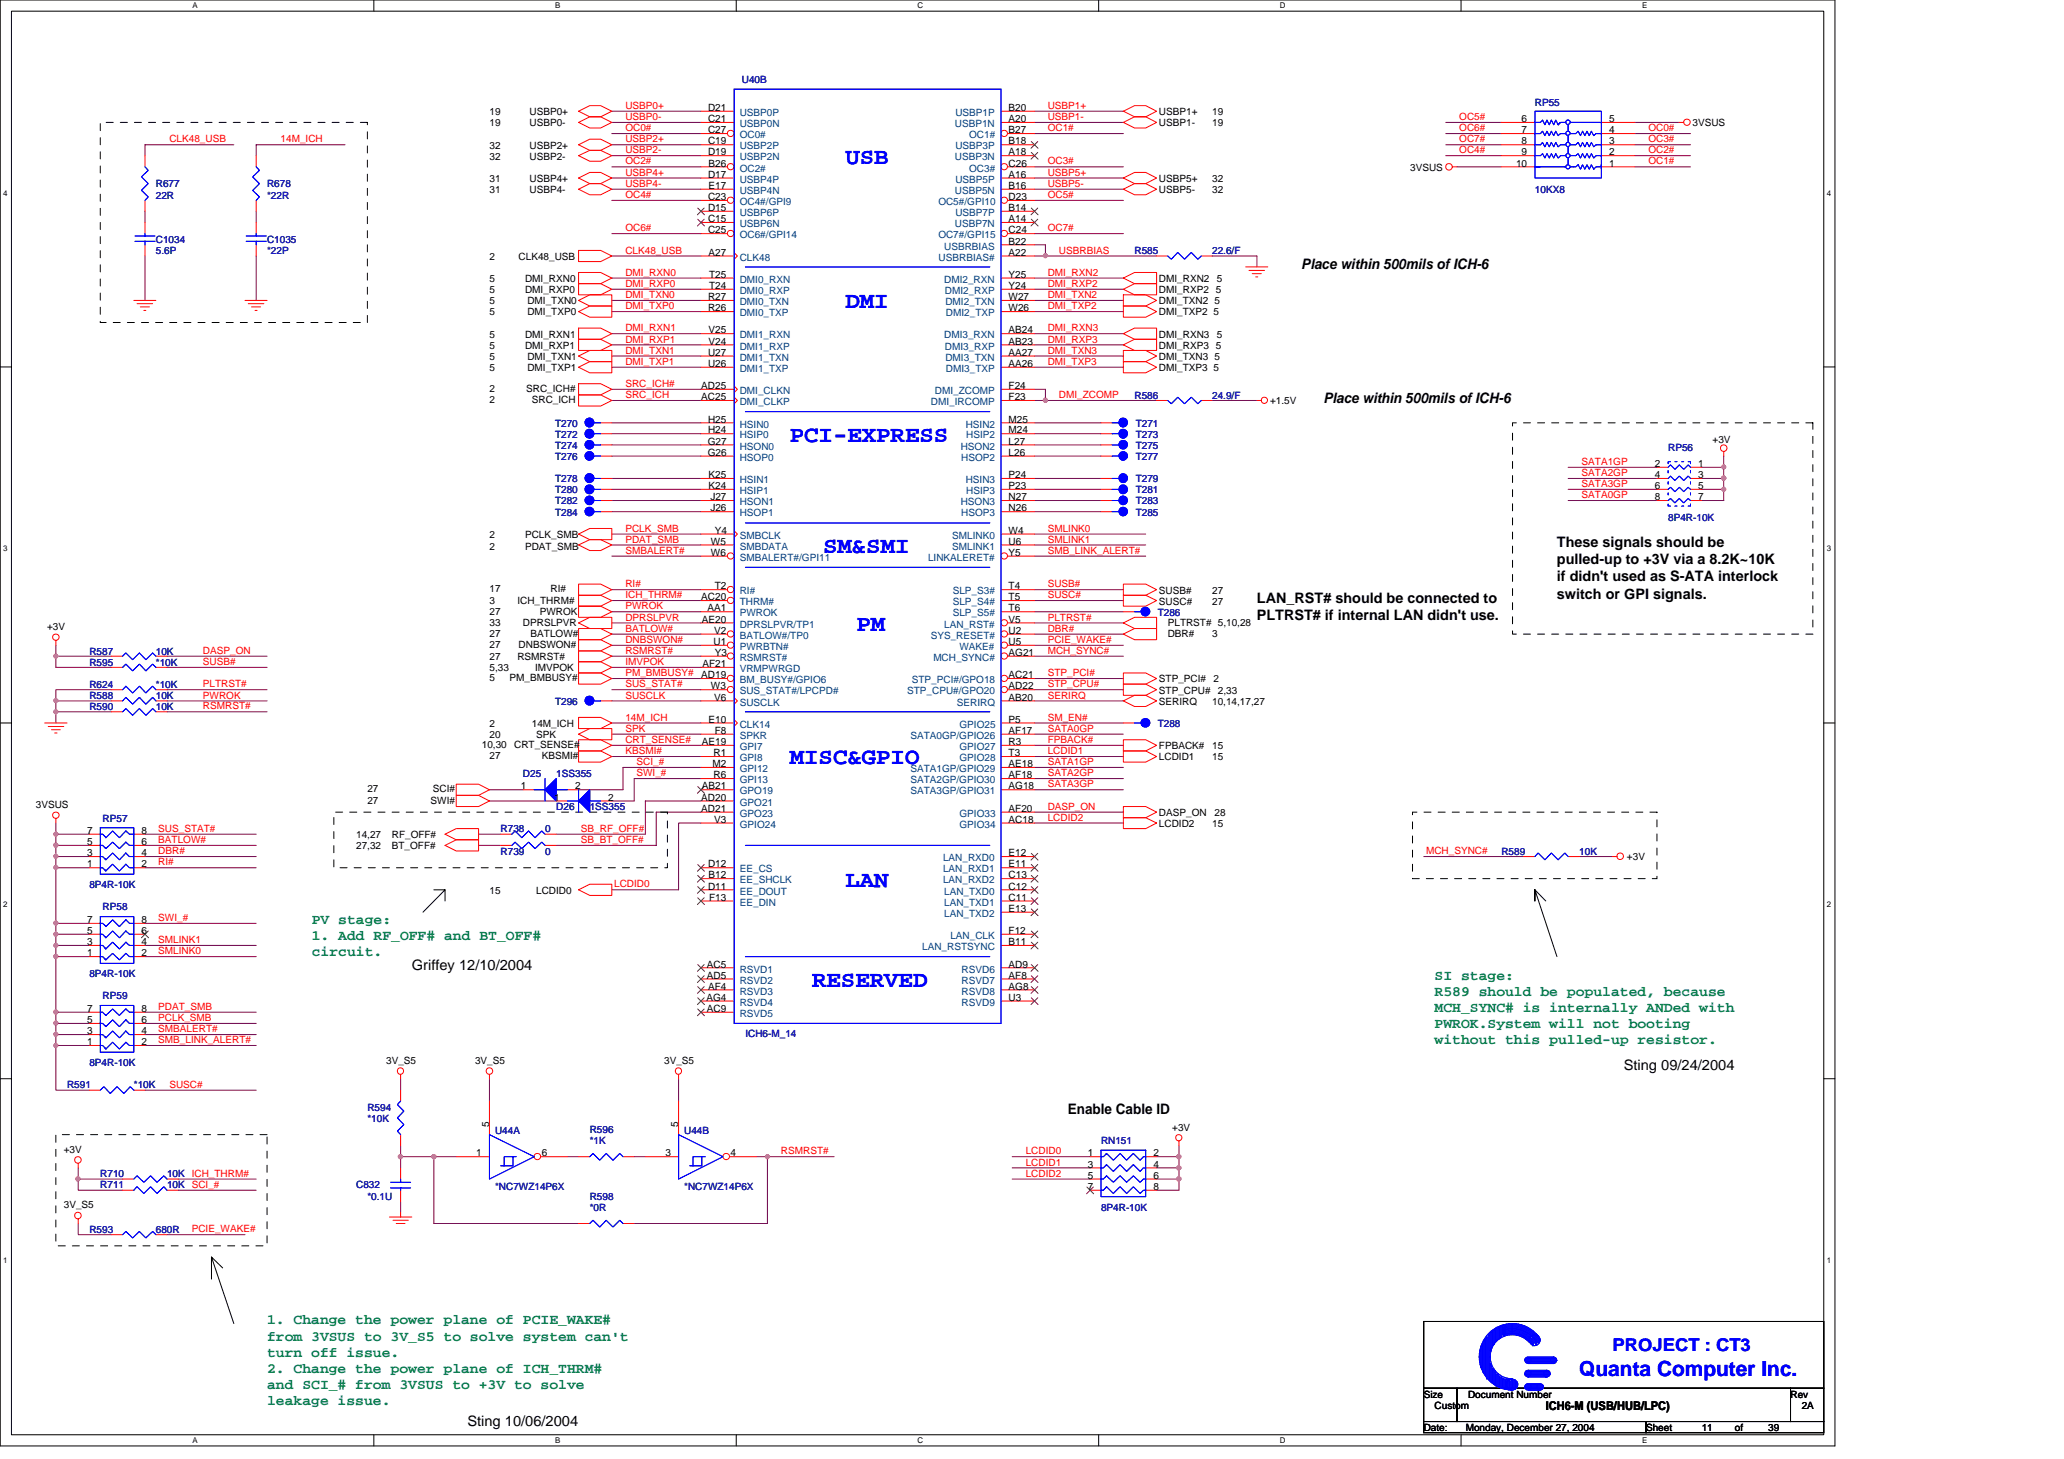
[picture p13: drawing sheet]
<svg xmlns="http://www.w3.org/2000/svg" width="297mm" height="210mm" viewBox="0 0 297 210" stroke-linecap="round" stroke-linejoin="round" font-family="sans-serif">
<defs><g id="words">
<g font-size="3.3" fill="#00f">
<text x="121.7" y="23.6">USB</text>
<text x="121.7" y="44.4">DMI</text>
<text x="113.7" y="63.6">PCI-EXPRESS</text>
<text x="118.4" y="79.6">SM&amp;SMI</text>
<text x="123.3" y="90.8">PM</text>
<text x="113.7" y="110">MISC&amp;GPIO</text>
<text x="121.7" y="127.6">LAN</text>
<text x="116.9" y="142">RESERVED</text>
</g>
<text font-size="3" fill="#00f" x="227.3" y="198">Quanta Computer Inc.</text>
<text font-size="2.5" fill="#00f" x="232.1" y="194.4">PROJECT : CT3</text>
<g font-size="2.1">
<text x="187.3" y="38.7">Place within 500mils of ICH-6</text>
<text x="190.5" y="57.9">Place within 500mils of ICH-6</text>
<text x="224.1" y="78.7">These signals should be</text>
<text x="224.1" y="81.2">pulled-up to +3V via a 8.2K~10K</text>
<text x="224.1" y="83.7">if didn't used as S-ATA interlock</text>
<text x="180.9" y="86.7">LAN_RST# should be connected to</text>
<text x="180.9" y="89.2">PLTRST# if internal LAN didn't use.</text>
<text x="224.1" y="86.1">switch or GPI signals.</text>
<text x="59.3" y="139.5">Griffey 12/10/2004</text>
<text x="233.7" y="153.9">Sting 09/24/2004</text>
<text x="153.7" y="160.3">Enable Cable ID</text>
<text x="67.3" y="205.1">Sting 10/06/2004</text>
</g>
<g font-size="2.1" fill="#008040">
<text x="44.9" y="132.9">PV stage:</text>
<text x="44.9" y="135.3">1. Add RF_OFF# and BT_OFF#</text>
<text x="44.9" y="137.6">circuit.</text>
<text x="206.5" y="140.9">SI stage:</text>
<text x="206.5" y="143.3">R589 should be populated, because</text>
<text x="206.5" y="145.6">MCH_SYNC# is internally ANDed with</text>
<text x="206.5" y="147.9">PWROK.System will not booting</text>
<text x="206.5" y="150.2">without this pulled-up resistor.</text>
<text x="38.4" y="190.5">1. Change the power plane of PCIE_WAKE#</text>
<text x="38.4" y="192.9">from 3VSUS to 3V_S5 to solve system can't</text>
<text x="38.4" y="195.2">turn off issue.</text>
<text x="38.4" y="197.5">2. Change the power plane of ICH_THRM#</text>
<text x="38.4" y="199.9">and SCI_# from 3VSUS to +3V to solve</text>
<text x="38.4" y="202.2">leakage issue.</text>
</g>
<text font-size="1.7" x="222.5" y="202.9">ICH6-M (USB/HUB/LPC)</text>
<g font-size="1.4" fill="#000080">
<text x="106.8" y="11.9">U40B</text>
<text x="220.9" y="15.3">RP55</text>
<text x="22.4" y="27">R677</text>
<text x="22.4" y="28.6">22R</text>
<text x="38.4" y="27">R678</text>
<text x="38.4" y="28.6">*22R</text>
<text x="220.9" y="27.8">10KX8</text>
<text x="22.4" y="35">C1034</text>
<text x="38.4" y="35">C1035</text>
<text x="22.4" y="36.6">5.6P</text>
<text x="38.4" y="36.6">*22P</text>
<text x="163.3" y="36.6">R585</text>
<text x="174.5" y="36.6">22.6/F</text>
<text x="163.3" y="57.4">R586</text>
<text x="174.5" y="57.4">24.9/F</text>
<text x="79.9" y="61.4">T270</text>
<text x="79.9" y="64.6">T274</text>
<text x="79.9" y="63">T272</text>
<text x="163.4" y="61.4">T271</text>
<text x="163.4" y="63">T273</text>
<text x="163.4" y="64.6">T275</text>
<text x="240.1" y="64.9">RP56</text>
<text x="79.9" y="66.2">T276</text>
<text x="79.9" y="71">T280</text>
<text x="79.9" y="69.4">T278</text>
<text x="163.4" y="66.2">T277</text>
<text x="163.4" y="69.4">T279</text>
<text x="163.4" y="71">T281</text>
<text x="79.9" y="74.2">T284</text>
<text x="79.9" y="72.6">T282</text>
<text x="163.4" y="72.6">T283</text>
<text x="163.4" y="74.2">T285</text>
<text x="240.1" y="75">8P4R-10K</text>
<text x="166.6" y="88.6">T286</text>
<text x="12.9" y="95.8">R595</text>
<text x="12.9" y="94.2">R587</text>
<text x="22.4" y="95.8">*10K</text>
<text x="22.4" y="94.2">10K</text>
<text x="12.9" y="100.6">R588</text>
<text x="12.9" y="99">R624</text>
<text x="22.4" y="100.6">10K</text>
<text x="22.4" y="99">*10K</text>
<text x="79.9" y="101.4">T296</text>
<text x="12.9" y="102.2">R590</text>
<text x="22.4" y="102.2">10K</text>
<text x="166.6" y="104.6">T288</text>
<text x="75.3" y="111.8">D25</text>
<text x="80" y="111.8">1SS355</text>
<text x="14.8" y="118.2">RP57</text>
<text x="72" y="119.8">R738</text>
<text x="78.4" y="119.8">0</text>
<text x="80" y="116.6">D26</text>
<text x="84.9" y="116.6">1SS355</text>
<text x="72" y="123">R739</text>
<text x="78.4" y="123">0</text>
<text x="216.1" y="123">R589</text>
<text x="227.3" y="123">10K</text>
<text x="12.9" y="127.8">8P4R-10K</text>
<text x="14.8" y="131">RP58</text>
<text x="12.9" y="140.6">8P4R-10K</text>
<text x="14.8" y="143.8">RP59</text>
<text x="107.3" y="149.2">ICH6-M_14</text>
<text x="12.9" y="153.4">8P4R-10K</text>
<text x="9.6" y="156.6">R591</text>
<text x="19.3" y="156.6">*10K</text>
<text x="52.9" y="159.8">R594</text>
<text x="52.9" y="161.4">*10K</text>
<text x="71.2" y="163.2">U44A</text>
<text x="84.9" y="163">R596</text>
<text x="84.9" y="164.6">*1K</text>
<text x="98.5" y="163.2">U44B</text>
<text x="158.5" y="164.6">RN151</text>
<text x="14.4" y="169.4">R710</text>
<text x="14.4" y="171">R711</text>
<text x="24" y="169.4">10K ICH_THRM#</text>
<text x="24" y="171">10K SCI_#</text>
<text x="51.3" y="171">C832</text>
<text x="52.9" y="172.6">*0.1U</text>
<text x="71.2" y="171.2">*NC7WZ14P6X</text>
<text x="84.9" y="172.6">R598</text>
<text x="98.5" y="171.2">*NC7WZ14P6X</text>
<text x="12.9" y="177.4">R593</text>
<text x="22.4" y="177.4">680R</text>
<text x="84.9" y="174.2">*0R</text>
<text x="158.5" y="174.2">8P4R-10K</text>
</g>
<g font-size="1.4">
<text x="70.4" y="16.6">19</text>
<text x="76.2" y="16.6">USBP0+</text>
<text x="101.9" y="16">D21</text>
<text x="101.9" y="17.6">C21</text>
<text x="145.2" y="17.6">A20</text>
<text x="145.2" y="16">B20</text>
<text x="166.8" y="16.6">USBP1+</text>
<text x="174.5" y="16.6">19</text>
<text x="219" y="17.6">6</text>
<text x="231.6" y="17.6">5</text>
<text x="70.4" y="18.2">19</text>
<text x="70.4" y="21.4">32</text>
<text x="70.4" y="23">32</text>
<text x="76.2" y="18.2">USBP0-</text>
<text x="76.2" y="21.4">USBP2+</text>
<text x="76.2" y="23">USBP2-</text>
<text x="101.9" y="19.2">C27</text>
<text x="101.9" y="20.8">C19</text>
<text x="101.9" y="22.4">D19</text>
<text x="102" y="24">B26</text>
<text x="145.2" y="22.4">A18</text>
<text x="145.2" y="19.2">B27</text>
<text x="145.2" y="24">C26</text>
<text x="145.2" y="20.8">B18</text>
<text x="166.8" y="18.2">USBP1-</text>
<text x="174.5" y="18.2">19</text>
<text x="218.2" y="24">10</text>
<text x="219" y="22.4">9</text>
<text x="219" y="20.8">8</text>
<text x="219" y="19.2">7</text>
<text x="231.6" y="24">1</text>
<text x="231.6" y="22.4">2</text>
<text x="231.6" y="20.8">3</text>
<text x="231.6" y="19.2">4</text>
<text x="243.6" y="18.2">3VSUS</text>
<text x="70.4" y="27.8">31</text>
<text x="70.4" y="26.2">31</text>
<text x="76.2" y="27.8">USBP4-</text>
<text x="76.2" y="26.2">USBP4+</text>
<text x="101.9" y="25.6">D17</text>
<text x="101.9" y="28.8">C23</text>
<text x="102" y="27.2">E17</text>
<text x="145.2" y="28.8">D23</text>
<text x="145.2" y="27.2">B16</text>
<text x="145.2" y="25.6">A16</text>
<text x="166.8" y="27.8">USBP5-</text>
<text x="166.8" y="26.2">USBP5+</text>
<text x="174.5" y="27.8">32</text>
<text x="174.5" y="26.2">32</text>
<text x="202.9" y="24.6">3VSUS</text>
<text x="101.9" y="30.4">D15</text>
<text x="101.9" y="32">C15</text>
<text x="101.9" y="33.6">C25</text>
<text x="145.2" y="33.6">C24</text>
<text x="145.2" y="32">A14</text>
<text x="145.2" y="35.2">B22</text>
<text x="145.2" y="30.4">B14</text>
<text x="70.4" y="37.4">2</text>
<text x="70.4" y="40.6">5</text>
<text x="74.6" y="37.4">CLK48_USB</text>
<text x="75.6" y="40.6">DMI_RXN0</text>
<text x="102" y="36.8">A27</text>
<text x="102.1" y="40">T25</text>
<text x="102.1" y="41.6">T24</text>
<text x="145.2" y="36.8">A22</text>
<text x="145.2" y="41.6">Y24</text>
<text x="145.2" y="40">Y25</text>
<text x="166.8" y="40.6">DMI_RXN2</text>
<text x="175.1" y="40.6">5</text>
<text x="70.4" y="42.2">5</text>
<text x="70.4" y="45.4">5</text>
<text x="70.4" y="43.8">5</text>
<text x="75.6" y="42.2">DMI_RXP0</text>
<text x="75.9" y="45.4">DMI_TXP0</text>
<text x="75.9" y="43.8">DMI_TXN0</text>
<text x="101.9" y="43.2">R27</text>
<text x="101.9" y="44.8">R26</text>
<text x="102" y="48">V25</text>
<text x="145.2" y="43.2">W27</text>
<text x="145.2" y="44.8">W26</text>
<text x="145.2" y="48">AB24</text>
<text x="166.8" y="45.4">DMI_TXP2 5</text>
<text x="166.8" y="42.2">DMI_RXP2 5</text>
<text x="166.8" y="43.8">DMI_TXN2 5</text>
<text x="70.4" y="50.2">5</text>
<text x="70.4" y="48.6">5</text>
<text x="70.4" y="51.8">5</text>
<text x="70.4" y="53.4">5</text>
<text x="75.6" y="50.2">DMI_RXP1</text>
<text x="75.6" y="48.6">DMI_RXN1</text>
<text x="75.9" y="51.8">DMI_TXN1</text>
<text x="75.9" y="53.4">DMI_TXP1</text>
<text x="101.9" y="51.2">U27</text>
<text x="101.9" y="52.8">U26</text>
<text x="102" y="49.6">V24</text>
<text x="145.2" y="51.2">AA27</text>
<text x="145.2" y="49.6">AB23</text>
<text x="145.2" y="52.8">AA26</text>
<text x="166.8" y="48.6">DMI_RXN3</text>
<text x="166.8" y="53.4">DMI_TXP3 5</text>
<text x="166.8" y="51.8">DMI_TXN3 5</text>
<text x="166.8" y="50.2">DMI_RXP3 5</text>
<text x="175.1" y="48.6">5</text>
<text x="70.4" y="58">2</text>
<text x="70.4" y="56.4">2</text>
<text x="75.7" y="56.4">SRC_ICH#</text>
<text x="76.5" y="58">SRC_ICH</text>
<text x="100.9" y="56">AD25</text>
<text x="100.9" y="57.6">AC25</text>
<text x="145.2" y="56">F24</text>
<text x="145.2" y="57.6">F23</text>
<text x="182.8" y="58.2">+1.5V</text>
<text x="101.9" y="64">G27</text>
<text x="101.9" y="65.6">G26</text>
<text x="101.9" y="60.8">H25</text>
<text x="101.9" y="62.4">H24</text>
<text x="145.2" y="60.8">M25</text>
<text x="145.2" y="64">L27</text>
<text x="145.2" y="62.4">M24</text>
<text x="145.2" y="65.6">L26</text>
<text x="246.5" y="63.8">+3V</text>
<text x="102" y="68.8">K25</text>
<text x="102" y="70.4">K24</text>
<text x="102.2" y="72">J27</text>
<text x="145.2" y="68.8">P24</text>
<text x="145.2" y="72">N27</text>
<text x="145.2" y="70.4">P23</text>
<text x="238.2" y="67.2">2</text>
<text x="238.2" y="68.8">4</text>
<text x="238.2" y="70.4">6</text>
<text x="238.2" y="72">8</text>
<text x="244.4" y="67.2">1</text>
<text x="244.4" y="68.8">3</text>
<text x="244.4" y="70.4">5</text>
<text x="244.4" y="72">7</text>
<text x="70.4" y="77.4">2</text>
<text x="75.6" y="77.4">PCLK_SMB</text>
<text x="102.2" y="73.6">J26</text>
<text x="102.9" y="76.8">Y4</text>
<text x="145.2" y="73.6">N26</text>
<text x="145.2" y="76.8">W4</text>
<text x="70.4" y="79.1">2</text>
<text x="75.6" y="79.1">PDAT_SMB</text>
<text x="102.3" y="78.4">W5</text>
<text x="102.3" y="80">W6</text>
<text x="145.2" y="78.4">U6</text>
<text x="145.2" y="80">Y5</text>
<text x="70.4" y="85.2">17</text>
<text x="70.4" y="86.8">3</text>
<text x="70.4" y="88.4">27</text>
<text x="74.5" y="86.8">ICH_THRM#</text>
<text x="77.7" y="88.4">PWROK</text>
<text x="79.2" y="85.2">RI#</text>
<text x="100.9" y="86.4">AC20</text>
<text x="101" y="89.6">AE20</text>
<text x="101.8" y="88">AA1</text>
<text x="102.9" y="84.8">T2</text>
<text x="145.2" y="84.8">T4</text>
<text x="145.2" y="88">T6</text>
<text x="145.2" y="86.4">T5</text>
<text x="145.2" y="89.6">V5</text>
<text x="166.8" y="87">SUSC#</text>
<text x="166.8" y="85.4">SUSB#</text>
<text x="174.5" y="87">27</text>
<text x="174.5" y="85.4">27</text>
<text x="6.8" y="90.6">+3V</text>
<text x="70.4" y="95">27</text>
<text x="70.4" y="91.6">27</text>
<text x="70.4" y="93.2">27</text>
<text x="70.4" y="90">33</text>
<text x="74.5" y="95">RSMRST#</text>
<text x="74.6" y="93.2">DNBSWON#</text>
<text x="75.3" y="90">DPRSLPVR</text>
<text x="76.4" y="91.6">BATLOW#</text>
<text x="101.1" y="96">AF21</text>
<text x="102.7" y="92.8">U1</text>
<text x="102.8" y="91.2">V2</text>
<text x="102.9" y="94.4">Y3</text>
<text x="145.2" y="94.4">AG21</text>
<text x="145.2" y="91.2">U2</text>
<text x="145.2" y="92.8">U5</text>
<text x="168.1" y="91.6">DBR#</text>
<text x="168.1" y="90">PLTRST# 5,10,28</text>
<text x="174.5" y="91.6">3</text>
<text x="70.4" y="98">5</text>
<text x="70.4" y="96.6">5,33</text>
<text x="73.3" y="98">PM_BMBUSY#</text>
<text x="77" y="96.6">IMVPOK</text>
<text x="100.9" y="97.6">AD19</text>
<text x="102.3" y="99.2">W3</text>
<text x="102.8" y="100.8">V6</text>
<text x="145.2" y="99.2">AD22</text>
<text x="145.2" y="100.8">AB20</text>
<text x="145.2" y="97.6">AC21</text>
<text x="166.8" y="101.4">SERIRQ</text>
<text x="166.8" y="98.2">STP_PCI#</text>
<text x="166.8" y="99.8">STP_CPU#</text>
<text x="174.5" y="101.4">10,14,17,27</text>
<text x="174.6" y="98.2">2</text>
<text x="175.3" y="99.8">2,33</text>
<text x="69.3" y="107.6">10,30</text>
<text x="70.4" y="104.6">2</text>
<text x="70.4" y="106.2">20</text>
<text x="74" y="107.6">CRT_SENSE#</text>
<text x="76.5" y="104.6">14M_ICH</text>
<text x="77.2" y="106.2">SPK</text>
<text x="101" y="107.2">AE19</text>
<text x="102" y="104">E10</text>
<text x="102.9" y="105.6">F8</text>
<text x="145.2" y="105.6">AF17</text>
<text x="145.2" y="104">P5</text>
<text x="145.2" y="107.2">R3</text>
<text x="166.8" y="107.8">FPBACK#</text>
<text x="174.5" y="107.8">15</text>
<text x="70.4" y="109.2">27</text>
<text x="75" y="113.6">1</text>
<text x="78" y="109.2">KBSMI#</text>
<text x="82.8" y="113.6">2</text>
<text x="101" y="113.6">AB21</text>
<text x="102.5" y="110.4">M2</text>
<text x="102.7" y="108.8">R1</text>
<text x="102.7" y="112">R6</text>
<text x="145.2" y="110.4">AE18</text>
<text x="145.2" y="112">AF18</text>
<text x="145.2" y="113.6">AG18</text>
<text x="145.2" y="108.8">T3</text>
<text x="166.8" y="109.4">LCDID1</text>
<text x="174.5" y="109.4">15</text>
<text x="5.2" y="116.2">3VSUS</text>
<text x="12.5" y="120">7</text>
<text x="20.4" y="120">8</text>
<text x="52.9" y="115.6">27</text>
<text x="52.9" y="114">27</text>
<text x="62" y="115.6">SWI#</text>
<text x="62.3" y="114">SCI#</text>
<text x="79.8" y="115.2">1</text>
<text x="87.5" y="115.2">2</text>
<text x="100.9" y="115.2">AD20</text>
<text x="100.9" y="116.8">AD21</text>
<text x="102.8" y="118.4">V3</text>
<text x="145.2" y="116.8">AF20</text>
<text x="145.2" y="118.4">AC18</text>
<text x="166.8" y="117.4">DASP_ON</text>
<text x="166.8" y="119">LCDID2</text>
<text x="174.5" y="119">15</text>
<text x="174.8" y="117.4">28</text>
<text x="12.5" y="124.8">1</text>
<text x="12.5" y="123.2">3</text>
<text x="12.5" y="121.6">5</text>
<text x="20.4" y="124.8">2</text>
<text x="20.4" y="123.2">4</text>
<text x="20.4" y="121.6">6</text>
<text x="51.3" y="122.2">27,32</text>
<text x="51.3" y="120.6">14,27</text>
<text x="56.4" y="122.2">BT_OFF#</text>
<text x="56.4" y="120.6">RF_OFF#</text>
<text x="101.9" y="124.8">D12</text>
<text x="145.2" y="123.2">E12</text>
<text x="145.2" y="124.8">E11</text>
<text x="234.1" y="123.8">+3V</text>
<text x="70.4" y="128.6">15</text>
<text x="77.2" y="128.6">LCDID0</text>
<text x="101.9" y="128">D11</text>
<text x="102" y="126.4">B12</text>
<text x="102.1" y="129.6">F13</text>
<text x="145.2" y="126.4">C13</text>
<text x="145.2" y="128">C12</text>
<text x="145.2" y="129.6">C11</text>
<text x="145.2" y="131.2">E13</text>
<text x="12.5" y="137.6">1</text>
<text x="12.5" y="136">3</text>
<text x="12.5" y="134.4">5</text>
<text x="12.5" y="132.8">7</text>
<text x="20.4" y="137.6">2</text>
<text x="20.4" y="136">4</text>
<text x="20.4" y="134.4">6</text>
<text x="20.4" y="132.8">8</text>
<text x="145.2" y="136">B11</text>
<text x="145.2" y="134.4">F12</text>
<text x="101.7" y="144">AG4</text>
<text x="101.7" y="139.2">AC5</text>
<text x="101.7" y="140.8">AD5</text>
<text x="101.9" y="142.4">AF4</text>
<text x="145.2" y="139.2">AD9</text>
<text x="145.2" y="140.8">AF8</text>
<text x="145.2" y="142.4">AG8</text>
<text x="145.2" y="144">U3</text>
<text x="12.5" y="148.8">3</text>
<text x="12.5" y="147.2">5</text>
<text x="12.5" y="145.6">7</text>
<text x="20.4" y="148.8">4</text>
<text x="20.4" y="147.2">6</text>
<text x="20.4" y="145.6">8</text>
<text x="101.7" y="145.6">AC9</text>
<text x="12.5" y="150.4">1</text>
<text x="20.4" y="150.4">2</text>
<text x="55.6" y="153.1">3V_S5</text>
<text x="68.4" y="153.1">3V_S5</text>
<text x="95.6" y="153.1">3V_S5</text>
<text x="9.2" y="165.9">+3V</text>
<text x="68.5" y="166.4">1</text>
<text x="70.4" y="162.1" transform="rotate(-90 70.4 162.1)">5</text>
<text x="78" y="166.4">6</text>
<text x="95.8" y="166.4">3</text>
<text x="97.6" y="162.1" transform="rotate(-90 97.6 162.1)">5</text>
<text x="105.2" y="166.4">4</text>
<text x="156.5" y="166.4">1</text>
<text x="156.5" y="168">3</text>
<text x="166" y="168">4</text>
<text x="166" y="166.4">2</text>
<text x="168.7" y="162.6">+3V</text>
<text x="9.2" y="173.9">3V_S5</text>
<text x="156.5" y="169.6">5</text>
<text x="156.5" y="171.2">7</text>
<text x="166" y="171.2">8</text>
<text x="166" y="169.6">6</text>
<text x="204.9" y="201.1">Size</text>
<text x="206.5" y="202.6">Custom</text>
<text x="211.3" y="201.1">Document Number</text>
<text x="257.7" y="201.1">Rev</text>
<text x="259.3" y="202.6">2A</text>
<text x="204.9" y="205.9">Date:</text>
<text x="210.9" y="205.9">Monday, December 27, 2004</text>
<text x="236.9" y="205.9">Sheet</text>
<text x="244.9" y="205.9">11</text>
<text x="249.7" y="205.9">of</text>
<text x="254.5" y="205.9">39</text>
</g>
<g font-size="1.4" fill="#f00">
<text x="90" y="17.3">USBP0-</text>
<text x="90" y="15.7">USBP0+</text>
<text x="150.8" y="17.3">USBP1-</text>
<text x="150.8" y="15.7">USBP1+</text>
<text x="210" y="17.3">OC5#</text>
<text x="24.4" y="20.5">CLK48_USB</text>
<text x="40.4" y="20.5">14M_ICH</text>
<text x="90" y="23.7">OC2#</text>
<text x="90" y="22.1">USBP2-</text>
<text x="90" y="18.9">OC0#</text>
<text x="90" y="20.5">USBP2+</text>
<text x="150.8" y="18.9">OC1#</text>
<text x="150.8" y="23.7">OC3#</text>
<text x="210" y="20.5">OC7#</text>
<text x="210" y="22.1">OC4#</text>
<text x="210" y="18.9">OC6#</text>
<text x="237.2" y="23.7">OC1#</text>
<text x="237.2" y="22.1">OC2#</text>
<text x="237.2" y="20.5">OC3#</text>
<text x="237.2" y="18.9">OC0#</text>
<text x="90" y="28.5">OC4#</text>
<text x="90" y="25.3">USBP4+</text>
<text x="90" y="26.9">USBP4-</text>
<text x="150.8" y="25.3">USBP5+</text>
<text x="150.8" y="28.5">OC5#</text>
<text x="150.8" y="26.9">USBP5-</text>
<text x="90" y="33.3">OC6#</text>
<text x="150.8" y="33.3">OC7#</text>
<text x="90" y="36.5">CLK48_USB</text>
<text x="90" y="39.7">DMI_RXN0</text>
<text x="90" y="41.3">DMI_RXP0</text>
<text x="150.8" y="39.7">DMI_RXN2</text>
<text x="150.8" y="41.3">DMI_RXP2</text>
<text x="152.4" y="36.5">USBRBIAS</text>
<text x="90" y="42.9">DMI_TXN0</text>
<text x="90" y="44.5">DMI_TXP0</text>
<text x="90" y="47.7">DMI_RXN1</text>
<text x="150.8" y="42.9">DMI_TXN2</text>
<text x="150.8" y="47.7">DMI_RXN3</text>
<text x="150.8" y="44.5">DMI_TXP2</text>
<text x="90" y="50.9">DMI_TXN1</text>
<text x="90" y="49.3">DMI_RXP1</text>
<text x="90" y="52.5">DMI_TXP1</text>
<text x="150.8" y="52.5">DMI_TXP3</text>
<text x="150.8" y="50.9">DMI_TXN3</text>
<text x="150.8" y="49.3">DMI_RXP3</text>
<text x="90" y="55.7">SRC_ICH#</text>
<text x="90" y="57.3">SRC_ICH</text>
<text x="152.4" y="57.3">DMI_ZCOMP</text>
<text x="227.6" y="68.5">SATA2GP</text>
<text x="227.6" y="66.9">SATA1GP</text>
<text x="227.6" y="71.7">SATA0GP</text>
<text x="227.6" y="70.1">SATA3GP</text>
<text x="90" y="76.5">PCLK_SMB</text>
<text x="150.8" y="76.5">SMLINK0</text>
<text x="90" y="78.1">PDAT_SMB</text>
<text x="90" y="79.7">SMBALERT#</text>
<text x="150.8" y="78.1">SMLINK1</text>
<text x="150.8" y="79.7">SMB_LINK_ALERT#</text>
<text x="90" y="89.3">DPRSLPVR</text>
<text x="90" y="86.1">ICH_THRM#</text>
<text x="90" y="84.5">RI#</text>
<text x="90" y="87.7">PWROK</text>
<text x="150.8" y="89.3">PLTRST#</text>
<text x="150.8" y="84.5">SUSB#</text>
<text x="150.8" y="86.1">SUSC#</text>
<text x="29.2" y="94.1">DASP_ON</text>
<text x="29.2" y="95.7">SUSB#</text>
<text x="90" y="94.1">RSMRST#</text>
<text x="90" y="90.9">BATLOW#</text>
<text x="90" y="92.5">DNBSWON#</text>
<text x="90" y="95.7">IMVPOK</text>
<text x="150.8" y="92.5">PCIE_WAKE#</text>
<text x="150.8" y="94.1">MCH_SYNC#</text>
<text x="150.8" y="90.9">DBR#</text>
<text x="29.2" y="100.5">PWROK</text>
<text x="29.2" y="98.9">PLTRST#</text>
<text x="90" y="97.3">PM_BMBUSY#</text>
<text x="90" y="100.5">SUSCLK</text>
<text x="90" y="98.9">SUS_STAT#</text>
<text x="150.8" y="98.9">STP_CPU#</text>
<text x="150.8" y="100.5">SERIRQ</text>
<text x="150.8" y="97.3">STP_PCI#</text>
<text x="29.2" y="102.1">RSMRST#</text>
<text x="90" y="105.3">SPK</text>
<text x="90" y="106.9">CRT_SENSE#</text>
<text x="90" y="103.7">14M_ICH</text>
<text x="150.8" y="103.7">SM_EN#</text>
<text x="150.8" y="106.9">FPBACK#</text>
<text x="150.8" y="105.3">SATA0GP</text>
<text x="90" y="108.5">KBSMI#</text>
<text x="91.6" y="111.7">SWI_#</text>
<text x="91.6" y="110.1">SCI_#</text>
<text x="150.8" y="110.1">SATA1GP</text>
<text x="150.8" y="111.7">SATA2GP</text>
<text x="150.8" y="113.3">SATA3GP</text>
<text x="150.8" y="108.5">LCDID1</text>
<text x="22.8" y="119.7">SUS_STAT#</text>
<text x="83.6" y="119.7">SB_RF_OFF#</text>
<text x="150.8" y="116.5">DASP_ON</text>
<text x="150.8" y="118.1">LCDID2</text>
<text x="22.8" y="122.9">DBR#</text>
<text x="22.8" y="124.5">RI#</text>
<text x="22.8" y="121.3">BATLOW#</text>
<text x="83.6" y="121.3">SB_BT_OFF#</text>
<text x="205.2" y="122.9">MCH_SYNC#</text>
<text x="88.4" y="127.7">LCDID0</text>
<text x="22.8" y="137.3">SMLINK0</text>
<text x="22.8" y="135.7">SMLINK1</text>
<text x="22.8" y="132.5">SWI_#</text>
<text x="22.8" y="146.9">PCLK_SMB</text>
<text x="22.8" y="145.3">PDAT_SMB</text>
<text x="22.8" y="148.5">SMBALERT#</text>
<text x="22.8" y="150.1">SMB_LINK_ALERT#</text>
<text x="24.4" y="156.5">SUSC#</text>
<text x="112.4" y="166.1">RSMRST#</text>
<text x="147.6" y="167.7">LCDID1</text>
<text x="147.6" y="166.1">LCDID0</text>
<text x="147.6" y="169.3">LCDID2</text>
<text x="27.6" y="177.3">PCIE_WAKE#</text>
</g>
<g font-size="1.4" fill="#004080">
<text x="106.5" y="16.7">USBP0P</text>
<text x="137.5" y="16.7">USBP1P</text>
<text x="106.5" y="18.3">USBP0N</text>
<text x="106.5" y="19.9">OC0#</text>
<text x="106.5" y="21.5">USBP2P</text>
<text x="106.5" y="23.1">USBP2N</text>
<text x="137.4" y="18.3">USBP1N</text>
<text x="137.4" y="23.1">USBP3N</text>
<text x="137.5" y="21.5">USBP3P</text>
<text x="139.5" y="19.9">OC1#</text>
<text x="106.5" y="24.7">OC2#</text>
<text x="106.5" y="26.3">USBP4P</text>
<text x="106.5" y="27.9">USBP4N</text>
<text x="106.5" y="29.5">OC4#/GPI9</text>
<text x="135" y="29.5">OC5#/GPI10</text>
<text x="137.4" y="27.9">USBP5N</text>
<text x="137.5" y="26.3">USBP5P</text>
<text x="139.5" y="24.7">OC3#</text>
<text x="106.5" y="31.1">USBP6P</text>
<text x="106.5" y="32.7">USBP6N</text>
<text x="106.5" y="34.3">OC6#/GPI14</text>
<text x="135" y="34.3">OC7#/GPI15</text>
<text x="135.9" y="35.9">USBRBIAS</text>
<text x="137.4" y="32.7">USBP7N</text>
<text x="137.5" y="31.1">USBP7P</text>
<text x="106.5" y="37.5">CLK48</text>
<text x="106.5" y="40.7">DMI0_RXN</text>
<text x="135.1" y="37.5">USBRBIAS#</text>
<text x="135.9" y="40.7">DMI2_RXN</text>
<text x="106.5" y="42.3">DMI0_RXP</text>
<text x="106.5" y="43.9">DMI0_TXN</text>
<text x="106.5" y="45.5">DMI0_TXP</text>
<text x="136" y="42.3">DMI2_RXP</text>
<text x="136.1" y="43.9">DMI2_TXN</text>
<text x="136.1" y="45.5">DMI2_TXP</text>
<text x="106.5" y="48.7">DMI1_RXN</text>
<text x="106.5" y="50.3">DMI1_RXP</text>
<text x="106.5" y="51.9">DMI1_TXN</text>
<text x="106.5" y="53.5">DMI1_TXP</text>
<text x="135.9" y="48.7">DMI3_RXN</text>
<text x="136" y="50.3">DMI3_RXP</text>
<text x="136.1" y="51.9">DMI3_TXN</text>
<text x="136.1" y="53.5">DMI3_TXP</text>
<text x="106.5" y="56.7">DMI_CLKN</text>
<text x="106.5" y="58.3">DMI_CLKP</text>
<text x="134" y="58.3">DMI_IRCOMP</text>
<text x="134.5" y="56.7">DMI_ZCOMP</text>
<text x="106.5" y="61.5">HSIN0</text>
<text x="106.5" y="63.1">HSIP0</text>
<text x="106.5" y="64.7">HSON0</text>
<text x="138.3" y="64.7">HSON2</text>
<text x="139" y="61.5">HSIN2</text>
<text x="139.1" y="63.1">HSIP2</text>
<text x="106.5" y="69.5">HSIN1</text>
<text x="106.5" y="71.1">HSIP1</text>
<text x="106.5" y="66.3">HSOP0</text>
<text x="138.3" y="66.3">HSOP2</text>
<text x="139" y="69.5">HSIN3</text>
<text x="139.1" y="71.1">HSIP3</text>
<text x="106.5" y="77.5">SMBCLK</text>
<text x="106.5" y="72.7">HSON1</text>
<text x="106.5" y="74.3">HSOP1</text>
<text x="137" y="77.5">SMLINK0</text>
<text x="138.3" y="72.7">HSON3</text>
<text x="138.3" y="74.3">HSOP3</text>
<text x="106.5" y="79.1">SMBDATA</text>
<text x="106.5" y="80.7">SMBALERT#/GPI11</text>
<text x="133.6" y="80.7">LINKALERET#</text>
<text x="137" y="79.1">SMLINK1</text>
<text x="106.5" y="88.7">PWROK</text>
<text x="106.5" y="85.5">RI#</text>
<text x="106.5" y="87.1">THRM#</text>
<text x="137.1" y="85.5">SLP_S3#</text>
<text x="137.1" y="88.7">SLP_S5#</text>
<text x="137.1" y="87.1">SLP_S4#</text>
<text x="106.5" y="93.5">PWRBTN#</text>
<text x="106.5" y="91.9">BATLOW#/TP0</text>
<text x="106.5" y="90.3">DPRSLPVR/TP1</text>
<text x="106.5" y="95.1">RSMRST#</text>
<text x="133.9" y="91.9">SYS_RESET#</text>
<text x="134.3" y="95.1">MCH_SYNC#</text>
<text x="135.9" y="90.3">LAN_RST#</text>
<text x="138.1" y="93.5">WAKE#</text>
<text x="106.5" y="98.3">BM_BUSY#/GPIO6</text>
<text x="106.5" y="101.5">SUSCLK</text>
<text x="106.5" y="99.9">SUS_STAT#/LPCPD#</text>
<text x="106.5" y="96.7">VRMPWRGD</text>
<text x="130.6" y="99.9">STP_CPU#/GPO20</text>
<text x="131.2" y="98.3">STP_PCI#/GPO18</text>
<text x="137.7" y="101.5">SERIRQ</text>
<text x="106.5" y="104.7">CLK14</text>
<text x="106.5" y="106.3">SPKR</text>
<text x="106.5" y="107.9">GPI7</text>
<text x="131" y="106.3">SATA0GP/GPIO26</text>
<text x="138.1" y="104.7">GPIO25</text>
<text x="138.1" y="107.9">GPIO27</text>
<text x="106.5" y="109.5">GPI8</text>
<text x="106.5" y="111.1">GPI12</text>
<text x="106.5" y="112.7">GPI13</text>
<text x="131" y="111.1">SATA1GP/GPIO29</text>
<text x="131" y="112.7">SATA2GP/GPIO30</text>
<text x="138.1" y="109.5">GPIO28</text>
<text x="106.5" y="114.3">GPO19</text>
<text x="106.5" y="115.9">GPO21</text>
<text x="106.5" y="119.1">GPIO24</text>
<text x="106.5" y="117.5">GPO23</text>
<text x="131" y="114.3">SATA3GP/GPIO31</text>
<text x="138.1" y="117.5">GPIO33</text>
<text x="138.1" y="119.1">GPIO34</text>
<text x="106.5" y="125.5">EE_CS</text>
<text x="135.7" y="123.9">LAN_RXD0</text>
<text x="135.7" y="125.5">LAN_RXD1</text>
<text x="106.5" y="130.3">EE_DIN</text>
<text x="106.5" y="128.7">EE_DOUT</text>
<text x="106.5" y="127.1">EE_SHCLK</text>
<text x="135.7" y="127.1">LAN_RXD2</text>
<text x="135.9" y="128.7">LAN_TXD0</text>
<text x="135.9" y="130.3">LAN_TXD1</text>
<text x="135.9" y="131.9">LAN_TXD2</text>
<text x="132.7" y="136.7">LAN_RSTSYNC</text>
<text x="136.8" y="135.1">LAN_CLK</text>
<text x="106.5" y="139.9">RSVD1</text>
<text x="106.5" y="141.5">RSVD2</text>
<text x="106.5" y="143.1">RSVD3</text>
<text x="138.4" y="139.9">RSVD6</text>
<text x="138.4" y="141.5">RSVD7</text>
<text x="138.4" y="143.1">RSVD8</text>
<text x="106.5" y="144.7">RSVD4</text>
<text x="106.5" y="146.3">RSVD5</text>
<text x="138.4" y="144.7">RSVD9</text>
</g>
<g font-size="1.1">
<text x="27.7" y="1.1">A</text>
<text x="79.9" y="1.1">B</text>
<text x="132" y="1.1">C</text>
<text x="184.2" y="1.1">D</text>
<text x="236.3" y="1.1">E</text>
<text x=".5" y="28.2">4</text>
<text x="262.9" y="28.2">4</text>
<text x=".5" y="79.3">3</text>
<text x="262.9" y="79.3">3</text>
<text x=".5" y="130.6">2</text>
<text x="262.9" y="130.6">2</text>
<text x=".5" y="181.7">1</text>
<text x="262.9" y="181.7">1</text>
<text x="27.7" y="207.6">A</text>
<text x="79.9" y="207.6">B</text>
<text x="132" y="207.6">C</text>
<text x="184.2" y="207.6">D</text>
<text x="236.3" y="207.6">E</text>
</g>
</g></defs>
<path d="M0 0h264.1v208h-264.1zM1.6 1.6h260.9v204.8h-260.9z" fill="none" stroke="#000" stroke-width=".14"/>
<g fill="#fff">
<path d="M27.7 .2h.7v1.2h-.7z"/>
<path d="M27.7 206.6h.7v1.2h-.7z"/>
</g>
<path d="M53.8 0v1.6M53.8 206.4v1.6" fill="none" stroke="#000" stroke-width=".14"/>
<g fill="#fff">
<path d="M79.9 .2h.7v1.2h-.7z"/>
<path d="M79.9 206.6h.7v1.2h-.7z"/>
</g>
<path d="M106 0v1.6M106 206.4v1.6" fill="none" stroke="#000" stroke-width=".14"/>
<g fill="#fff">
<path d="M132 .2h.8v1.2h-.8z"/>
<path d="M132 206.6h.8v1.2h-.8z"/>
</g>
<path d="M158.1 0v1.6M158.1 206.4v1.6" fill="none" stroke="#000" stroke-width=".14"/>
<g fill="#fff">
<path d="M184.2 .2h.8v1.2h-.8z"/>
<path d="M184.2 206.6h.8v1.2h-.8z"/>
</g>
<path d="M210.3 0v1.6M210.3 206.4v1.6" fill="none" stroke="#000" stroke-width=".14"/>
<g fill="#fff">
<path d="M236.3 .2h.8v1.2h-.8z"/>
<path d="M236.3 206.6h.8v1.2h-.8z"/>
<path d="M.5 27.2h.6v1.2h-.6z"/>
<path d="M262.9 27.2h.6v1.2h-.6z"/>
<path d="M.5 78.4h.6v1.1h-.6z"/>
<path d="M262.9 78.4h.6v1.1h-.6z"/>
</g>
<path d="M0 52.8h1.6M262.5 52.8h1.6" fill="none" stroke="#000" stroke-width=".14"/>
<g fill="#fff">
<path d="M.5 129.6h.6v1.2h-.6z"/>
<path d="M262.9 129.6h.6v1.2h-.6z"/>
</g>
<path d="M0 104h1.6M262.5 104h1.6" fill="none" stroke="#000" stroke-width=".14"/>
<g fill="#fff">
<path d="M.5 180.8h.6v1.1h-.6z"/>
<path d="M262.9 180.8h.6v1.1h-.6z"/>
</g>
<g fill="none" stroke="#000" stroke-width=".14">
<path d="M62.4 128h1.6v1.6M64 128l-3.1 3.2M222.5 129.6l-1.6-1.6v1.6v-1.6l3.2 9.6M0 155.2h1.6M262.5 155.2h1.6M30.4 184v-3.2l3.3 9.6M30.4 180.8l1.6 1.6M204.9 190.1h57.6v9.6h-57.6zM204.9 199.7h4.8v4.8h-4.8zM209.7 199.7h48v4.8h-48zM257.7 199.7h4.8v4.8h-4.8zM204.9 204.5h32v1.6h-32z"/>
<path d="M236.9 204.5h25.6v1.6h-25.6z"/>
</g>
<g fill="none" stroke="#800040" stroke-width=".14">
<path d="M88.1 17.6h12.8M88.1 19.2h12.8M88.1 16h12.8M148.9 17.6h12.8M148.9 19.2h12.8M148.9 16h12.8M208.1 17.6h8M208.1 19.2h8M235.3 17.6h6.4M235.3 19.2h8M20.9 30.4v1.6M20.9 36.8v6.4"/>
<path d="M33.7 20.8h-12.8v1.6M36.9 30.4v1.6M36.9 36.8v6.4M49.7 20.8h-12.8v1.6M88.1 24h12.8M88.1 22.4h12.8M88.1 28.8h12.8M88.1 36.8h12.8M88.1 25.6h12.8M88.1 33.6h12.8M88.1 27.2h12.8M88.1 20.8h12.8"/>
<path d="M148.9 24h12.8M148.9 28.8h12.8M148.9 36.8h17.6M148.9 25.6h12.8M148.9 35.2h1.5v1.6M148.9 33.6h12.8M148.9 27.2h12.8M174.5 36.8h6.4v1.6M208.1 22.4h8M208.1 20.8h8M209.7 24h6.4M235.3 24h8"/>
<path d="M235.3 22.4h8M235.3 20.8h8M88.1 56h12.8M88.1 57.6h12.8M88.1 40h12.8M88.1 52.8h12.8M88.1 43.2h12.8M88.1 51.2h12.8M88.1 41.6h12.8M88.1 44.8h12.8M88.1 48h12.8M88.1 49.6h12.8"/>
<path d="M148.9 56h1.5v1.6M148.9 57.6h17.6M148.9 40h12.8M148.9 52.8h12.8M148.9 43.2h12.8M148.9 51.2h12.8M148.9 41.6h12.8M148.9 44.8h12.8M148.9 48h12.8M148.9 49.6h12.8M174.5 57.6h6.4M88.1 76.8h12.8"/>
<path d="M88.1 70.4h12.8M88.1 73.6h12.8M88.1 62.4h12.8M88.1 68.8h12.8M88.1 65.6h12.8M88.1 78.4h12.8M88.1 60.8h12.8M88.1 64h12.8M88.1 72h12.8M148.9 76.8h16M148.9 70.4h9.6M148.9 73.6h9.6"/>
<path d="M148.9 62.4h9.6M148.9 68.8h9.6M148.9 65.6h9.6M148.9 78.4h16M148.9 60.8h9.6M148.9 64h9.6M148.9 72h9.6M225.7 70.4h12.8M225.7 68.8h12.8M225.7 67.2h12.8M225.7 72h12.8M244.9 70.4h3.2"/>
<path d="M244.9 68.8h3.2M244.9 67.2h3.2M248.1 65.6v6.4h-3.2M8 92.8v3.2h8M8 94.4h8M16 99.2h-8v1.6M24 99.2h14.4M24 94.4h14.4M24 96h14.4M88.1 89.6h12.8M88.1 97.6h12.8M88.1 99.2h12.8"/>
<path d="M88.1 88h12.8M88.1 86.4h12.8M88.1 94.4h12.8M88.1 91.2h12.8M88.1 84.8h12.8M88.1 92.8h12.8M88.1 96h12.8M88.1 80h12.8M148.9 89.6h12.8M148.9 97.6h12.8M148.9 99.2h12.8M148.9 88h12.8"/>
<path d="M148.9 86.4h12.8M148.9 94.4h12.8M148.9 91.2h12.8M148.9 84.8h12.8M148.9 92.8h12.8M148.9 80h16M8 100.8v3.2M8 118.4v1.6M8 100.8h8M8 102.4h8M24 100.8h14.4M24 102.4h14.4"/>
<path d="M70.4 115.2h9.6M70.4 113.6h4.9M88.1 105.6h12.8M88.1 107.2h12.8M88.1 100.8h12.8M88.1 108.8h12.8M88.1 104h12.8M100.9 118.4h-3.2v9.6h-9.6M100.9 112h-9.6v3.2h-3.2M100.9 110.4h-11.2v3.2h-6.4M100.9 115.2h-8v4.8h-12.9M100.9 116.8h-6.5v4.8h-14.4"/>
<path d="M148.9 105.6h12.8M148.9 107.2h12.8M148.9 110.4h12.8M148.9 100.8h12.8M148.9 108.8h12.8M148.9 116.8h12.8M148.9 112h12.8M148.9 104h12.8M148.9 113.6h12.8M148.9 118.4h12.8M8 121.6v28.8M8 134.4h4.9"/>
<path d="M8 124.8h4.9M8 137.6h4.9M8 123.2h4.9M8 136h4.9M8 132.8h4.9M8 121.6h4.9M12.9 120h-4.9v1.6M20.9 124.8h16M20.9 137.6h16M20.9 123.2h16M20.9 136h16M20.9 132.8h16"/>
<path d="M20.9 121.6h16M20.9 120h16M68.9 121.6h3.1M68.9 120h3.1M204.9 123.2h14.4M227.3 123.2h4.8M8 150.4v6.4h4.9M8 148.8h4.9M8 147.2h4.9M8 150.4h4.9M8 145.6h4.9M20.9 148.8h16"/>
<path d="M20.9 147.2h16M20.9 150.4h16M20.9 145.6h16M20.9 156.8h16M57.7 155.2v1.6M70.4 155.2v3.2M97.7 155.2v3.2M11.3 176v1.6h4.7M11.3 169.6v1.6h6.3M11.3 169.6h6.3M11.3 168v1.6M24 177.6h11.3"/>
<path d="M25.7 169.6h11.2M25.7 171.2h11.2M57.7 164.8v3.2M57.7 172.8v1.6M57.7 166.4h8M62.4 166.4v9.6h20.9M81.7 166.4h1.6M91.3 166.4h1.6M108.9 166.4h11.2M110.4 166.4v9.6h-19.1M145.7 166.4h11.2M145.7 169.6h11.2"/>
<path d="M145.7 168h11.2M166.5 166.4h3.2M166.5 169.6h3.2M166.5 168h3.2M169.7 164.8v6.4h-3.2"/>
</g>
<g fill="#f0f" stroke="#f0f" stroke-width=".14">
<circle cx="8" cy="147.2" r=".3"/>
<circle cx="8" cy="150.4" r=".3"/>
<circle cx="8" cy="137.6" r=".31"/>
<circle cx="8" cy="134.4" r=".3"/>
<circle cx="8" cy="102.4" r=".3"/>
<circle cx="62.4" cy="166.4" r=".3"/>
<circle cx="150.4" cy="57.6" r=".31"/>
<circle cx="150.5" cy="36.8" r=".3"/>
<circle cx="57.6" cy="166.4" r=".31"/>
<circle cx="110.4" cy="166.4" r=".3"/>
<circle cx="8" cy="145.6" r=".31"/>
<circle cx="8" cy="123.2" r=".3"/>
<circle cx="8" cy="148.8" r=".3"/>
<circle cx="8" cy="124.8" r=".3"/>
<circle cx="8" cy="132.8" r=".3"/>
<circle cx="8" cy="136" r=".3"/>
<circle cx="8" cy="120" r=".3"/>
<circle cx="8" cy="121.6" r=".31"/>
<circle cx="8" cy="100.8" r=".3"/>
<circle cx="169.7" cy="168" r=".31"/>
<circle cx="169.6" cy="169.6" r=".32"/>
<circle cx="248.1" cy="68.8" r=".3"/>
<circle cx="248.1" cy="70.4" r=".3"/>
<circle cx="8" cy="94.4" r=".3"/>
<circle cx="169.7" cy="166.4" r=".31"/>
<circle cx="248.1" cy="67.2" r=".3"/>
<circle cx="11.2" cy="169.6" r=".31"/>
</g>
<g fill="none" stroke="#f00" stroke-width=".14">
<path d="M83.3 16l1.6-.8h1.5l1.7 .8-1.7 .8h-1.5zM83.3 17.6l1.6-.8h1.5l1.7 .8-1.7 .8h-1.5zM100.9 17.6h4.8M100.9 16h4.8M161.7 16l1.6-.8h1.6l1.6 .8-1.6 .8h-1.6zM161.7 17.6l1.6-.8h1.6l1.6 .8-1.6 .8h-1.6zM241.7 17.6h.6M83.3 27.2l1.6-.8h1.5l1.7 .8-1.7 .8h-1.5zM83.3 25.6l1.6-.8h1.5l1.7 .8-1.7 .8h-1.5zM83.3 39.2h3.1l1.7 .8-1.7 .8h-3.1zM83.3 20.8l1.6-.8h1.5l1.7 .8-1.7 .8h-1.5zM83.3 36h3.1l1.7 .8-1.7 .8h-3.1z"/>
<path d="M83.3 22.4l1.6-.8h1.5l1.7 .8-1.7 .8h-1.5zM161.7 27.2l1.6-.8h1.6l1.6 .8-1.6 .8h-1.6zM161.7 25.6l1.6-.8h1.6l1.6 .8-1.6 .8h-1.6zM179.3 38.4h3.2M179.7 38.9h2.3M180.2 39.4h1.3M180.7 39.8h.3M209 24h.7M19.3 43.2h3.1M19.7 43.7h2.3M20.2 44.2h1.3M20.7 44.7h.3"/>
<path d="M35.3 43.2h3.1M35.7 43.7h2.3M36.2 44.2h1.3M36.7 44.7h.3M83.3 48.8h3.1l1.7 .8-1.7 .8h-3.1zM83.3 47.2h3.1l1.7 .8-1.7 .8h-3.1zM83.3 56.8h3.1l1.7 .8-1.7 .8h-3.1zM83.3 51.2l1.6-.8h3.2v1.6h-3.2zM83.3 55.2h3.1l1.7 .8-1.7 .8h-3.1zM83.3 44.8l1.6-.8h3.2v1.6h-3.2zM83.3 43.2l1.6-.8h3.2v1.6h-3.2zM83.3 52.8l1.6-.8h3.2v1.6h-3.2z"/>
<path d="M83.3 40.8h3.1l1.7 .8-1.7 .8h-3.1zM161.7 44h3.2l1.6 .8-1.6 .8h-3.2zM161.7 41.6l1.6-.8h3.2v1.6h-3.2zM161.7 48l1.6-.8h3.2v1.6h-3.2zM161.7 42.4h3.2l1.6 .8-1.6 .8h-3.2zM161.7 52h3.2l1.6 .8-1.6 .8h-3.2zM161.7 50.4h3.2l1.6 .8-1.6 .8h-3.2zM161.7 40l1.6-.8h3.2v1.6h-3.2zM161.7 49.6l1.6-.8h3.2v1.6h-3.2zM180.9 57.6h.6M83.3 78.4l1.6-.8h1.5l1.7 .8-1.7 .8h-1.5zM83.3 76.8l1.6-.8h3.2v1.6h-3.2z"/>
<path d="M248.1 65v.6M8 92.2v.6M16 96h1.6M22.4 96h1.6M83.3 96.8h3.1l1.7 .8-1.7 .8h-3.1zM83.3 92h3.1l1.7 .8-1.7 .8h-3.1zM83.3 89.6l1.6-.8h3.2v1.6h-3.2zM83.3 87.2h3.1l1.7 .8-1.7 .8h-3.1zM83.3 95.2h3.1l1.7 .8-1.7 .8h-3.1zM83.3 90.4h3.1l1.7 .8-1.7 .8h-3.1zM83.3 84h3.1l1.7 .8-1.7 .8h-3.1zM83.3 85.6h3.1l1.7 .8-1.7 .8h-3.1z"/>
<path d="M83.3 93.6h3.1l1.7 .8-1.7 .8h-3.1zM161.7 96.8h3.2l1.6 .8-1.6 .8h-3.2zM161.7 85.6h3.2l1.6 .8-1.6 .8h-3.2zM161.7 84h3.2l1.6 .8-1.6 .8h-3.2zM161.7 91.2l1.6-.8h3.2v1.6h-3.2zM161.7 89.6l1.6-.8h3.2v1.6h-3.2zM161.7 98.4h3.2l1.6 .8-1.6 .8h-3.2zM6.4 104h3.2M6.9 104.5h2.3M7.4 105h1.3M7.9 105.5h.3M8 117.8v.6"/>
<path d="M16 102.4h1.6M22.4 102.4h1.6M65.7 114.4h3.2l1.5 .8-1.5 .8h-3.2zM65.7 112.8h3.2l1.5 .8-1.5 .8h-3.2zM83.3 106.4h3.1l1.7 .8-1.7 .8h-3.1zM83.3 108h3.1l1.7 .8-1.7 .8h-3.1zM83.3 105.6l1.6-.8h3.2v1.6h-3.2zM83.3 103.2h3.1l1.7 .8-1.7 .8h-3.1zM161.7 100.8l1.6-.8h1.6l1.6 .8-1.6 .8h-1.6zM161.7 116h3.2l1.6 .8-1.6 .8h-3.2zM161.7 106.4h3.2l1.6 .8-1.6 .8h-3.2zM161.7 117.6h3.2l1.6 .8-1.6 .8h-3.2z"/>
<path d="M161.7 108h3.2l1.6 .8-1.6 .8h-3.2zM64 121.6l1.7-.8h3.2v1.6h-3.2zM64 120l1.7-.8h3.2v1.6h-3.2zM72 120h1.7M78.4 120h1.6M83.3 128l1.6-.8h3.2v1.6h-3.2zM232.1 123.2h.6M57.7 154.6v.6M70.4 154.6v.6M97.7 154.6v.6M11.3 167.4v.6M11.3 175.4v.6"/>
<path d="M56 175.1h3.3M56.6 175.6h2.2M57 176h1.3M57.7 174.4v.7M169.7 164.2v.6"/>
<circle cx="242.8" cy="17.6" r=".46"/>
<circle cx="208.5" cy="24" r=".47"/>
<circle cx="182" cy="57.6" r=".45"/>
<circle cx="248.1" cy="64.5" r=".47"/>
<circle cx="8" cy="91.7" r=".46"/>
<circle cx="8" cy="117.3" r=".46"/>
<circle cx="233.2" cy="123.2" r=".47"/>
<circle cx="57.6" cy="154.1" r=".46"/>
<circle cx="70.4" cy="154.1" r=".47"/>
<circle cx="97.6" cy="154.1" r=".46"/>
<circle cx="11.2" cy="174.9" r=".47"/>
<circle cx="11.2" cy="166.9" r=".47"/>
<circle cx="169.6" cy="163.7" r=".45"/>
</g>
<path d="M14.4 17.6h38.5v28.8h-38.5zM217.7 60.8h43.2v30.4h-43.2zM48 116.8h48.1v8h-48.1zM203.3 116.8h35.2v9.6h-35.2zM8 163.2h30.4v16h-30.4z" fill="none" stroke="#000" stroke-width=".14" stroke-dasharray="1 1 1 1 1 1 1 1"/>
<path d="M17.6 96l.5-.5 1 1 1-1 .9 1 1-1 .4 .5M17.6 102.4l.5-.5 1 1 1-1 .9 1 1-1 .4 .5M73.7 120l.4-.5 1 1 1-1 .9 1 1-1 .4 .5" fill="none" stroke="#00f" stroke-width=".14"/>
<circle cx="105.2" cy="19.2" r=".46" fill="#fff" stroke="#f00" stroke-width=".14"/>
<path d="M100.9 19.2h3.8M100.9 20.8h4.8M100.9 22.4h4.8" fill="none" stroke="#f00" stroke-width=".14"/>
<circle cx="105.2" cy="24" r=".46" fill="#fff" stroke="#f00" stroke-width=".14"/>
<path d="M100.9 24h3.8M100.9 25.6h4.8M100.9 27.2h4.8" fill="none" stroke="#f00" stroke-width=".14"/>
<circle cx="105.2" cy="28.8" r=".46" fill="#fff" stroke="#f00" stroke-width=".14"/>
<path d="M144.1 16h4.8M144.1 17.6h4.8M100.9 28.8h3.8M100.9 36.8h4.8M105.7 36.4l.4 .4-.4 .5" fill="none" stroke="#f00" stroke-width=".14"/>
<circle cx="144.5" cy="19.2" r=".46" fill="#fff" stroke="#f00" stroke-width=".14"/>
<path d="M145 19.2h3.9M144.1 20.8h4.8M144.1 22.4h4.8" fill="none" stroke="#f00" stroke-width=".14"/>
<path d="M148.4 20.4l1 .9M148.4 21.9l1 1M149.3 20.4l-.9 .9M149.3 21.9l-.9 1" fill="none" stroke="#804000" stroke-width=".14"/>
<circle cx="144.5" cy="24" r=".46" fill="#fff" stroke="#f00" stroke-width=".14"/>
<path d="M144.1 25.6h4.8M144.1 27.2h4.8M144.1 35.2h4.8M145 24h3.9M100.9 76.8h4.8M100.9 78.4h4.8M105.7 76.4l.4 .4-.4 .5" fill="none" stroke="#f00" stroke-width=".14"/>
<circle cx="105.2" cy="80" r=".46" fill="#fff" stroke="#f00" stroke-width=".14"/>
<path d="M100.9 80h3.8M100.9 88h4.8" fill="none" stroke="#f00" stroke-width=".14"/>
<circle cx="105.2" cy="92.8" r=".46" fill="#fff" stroke="#f00" stroke-width=".14"/>
<path d="M100.9 92.8h3.8" fill="none" stroke="#f00" stroke-width=".14"/>
<circle cx="144.5" cy="91.2" r=".46" fill="#fff" stroke="#f00" stroke-width=".14"/>
<path d="M145 91.2h3.9" fill="none" stroke="#f00" stroke-width=".14"/>
<circle cx="105.2" cy="84.8" r=".46" fill="#fff" stroke="#f00" stroke-width=".14"/>
<path d="M100.9 84.8h3.8" fill="none" stroke="#f00" stroke-width=".14"/>
<circle cx="105.2" cy="86.4" r=".46" fill="#fff" stroke="#f00" stroke-width=".14"/>
<path d="M100.9 86.4h3.8" fill="none" stroke="#f00" stroke-width=".14"/>
<circle cx="105.2" cy="97.6" r=".46" fill="#fff" stroke="#f00" stroke-width=".14"/>
<path d="M100.9 97.6h3.8" fill="none" stroke="#f00" stroke-width=".14"/>
<circle cx="105.2" cy="91.2" r=".46" fill="#fff" stroke="#f00" stroke-width=".14"/>
<path d="M100.9 91.2h3.8M144.1 84.8h4.8M144.1 88h4.8M100.9 113.6h4.8M100.9 100.8h4.8M105.7 100.4l.4 .4-.4 .5" fill="none" stroke="#f00" stroke-width=".14"/>
<path d="M100.4 113.2l1 .9M101.3 113.2l-.9 .9" fill="none" stroke="#804000" stroke-width=".14"/>
<circle cx="105.2" cy="99.2" r=".46" fill="#fff" stroke="#f00" stroke-width=".14"/>
<path d="M100.9 99.2h3.8" fill="none" stroke="#f00" stroke-width=".14"/>
<circle cx="144.5" cy="99.2" r=".46" fill="#fff" stroke="#f00" stroke-width=".14"/>
<path d="M145 99.2h3.9" fill="none" stroke="#f00" stroke-width=".14"/>
<circle cx="144.5" cy="97.6" r=".46" fill="#fff" stroke="#f00" stroke-width=".14"/>
<g fill="none" stroke="#f00" stroke-width=".14">
<path d="M144.1 36.8h4.8M100.9 89.6h4.8M100.9 96h4.8M144.1 86.4h4.8M145 97.6h3.9M100.9 104h4.8M100.9 105.6h4.8M100.9 107.2h4.8M100.9 108.8h4.8M100.9 110.4h4.8M100.9 112h4.8M100.9 115.2h4.8"/>
<path d="M100.9 118.4h4.8M100.9 116.8h4.8M105.7 103.5l.4 .5-.4 .5M144.1 104h4.8M144.1 107.2h4.8M144.1 108.8h4.8M100.9 124.8h4.8M100.9 126.4h4.8M100.9 128h4.8M100.9 129.6h4.8M144.1 134.4h4.8M144.1 136h4.8"/>
<path d="M144.1 123.2h4.8M144.1 124.8h4.8M144.1 126.4h4.8M144.1 128h4.8M144.1 129.6h4.8M144.1 131.2h4.8"/>
</g>
<g fill="none" stroke="#804000" stroke-width=".14">
<path d="M100.4 124.4l1 .9M100.4 129.2l1 .9M100.4 127.6l1 .9M100.4 125.9l1 1M101.3 124.4l-.9 .9M101.3 129.2l-.9 .9M101.3 127.6l-.9 .9M101.3 125.9l-.9 1M148.4 133.9l1 1M148.4 135.6l1 .9M148.4 122.8l1 .9M148.4 124.4l1 .9"/>
<path d="M148.4 125.9l1 1M148.4 127.6l1 .9M148.4 129.2l1 .9M148.4 130.8l1 .9M149.3 133.9l-.9 1M149.3 135.6l-.9 .9M149.3 122.8l-.9 .9M149.3 124.4l-.9 .9M149.3 125.9l-.9 1M149.3 127.6l-.9 .9M149.3 129.2l-.9 .9M149.3 130.8l-.9 .9"/>
</g>
<circle cx="144.5" cy="89.6" r=".46" fill="#fff" stroke="#f00" stroke-width=".14"/>
<path d="M145 89.6h3.9" fill="none" stroke="#f00" stroke-width=".14"/>
<circle cx="105.2" cy="94.4" r=".46" fill="#fff" stroke="#f00" stroke-width=".14"/>
<path d="M100.9 94.4h3.8" fill="none" stroke="#f00" stroke-width=".14"/>
<circle cx="144.5" cy="28.8" r=".46" fill="#fff" stroke="#f00" stroke-width=".14"/>
<path d="M100.9 30.4h4.8M100.9 32h4.8M145 28.8h3.9" fill="none" stroke="#f00" stroke-width=".14"/>
<path d="M100.4 29.9l1 1M100.4 31.5l1 1M101.3 29.9l-.9 1M101.3 31.5l-.9 1" fill="none" stroke="#804000" stroke-width=".14"/>
<circle cx="105.2" cy="33.6" r=".46" fill="#fff" stroke="#f00" stroke-width=".14"/>
<path d="M100.9 33.6h3.8M144.1 30.4h4.8M144.1 32h4.8" fill="none" stroke="#f00" stroke-width=".14"/>
<path d="M148.4 29.9l1 1M148.4 31.5l1 1M149.3 29.9l-.9 1M149.3 31.5l-.9 1" fill="none" stroke="#804000" stroke-width=".14"/>
<circle cx="144.5" cy="33.6" r=".46" fill="#fff" stroke="#f00" stroke-width=".14"/>
<g fill="none" stroke="#f00" stroke-width=".14">
<path d="M145 33.6h3.9M100.9 40h4.8M100.9 41.6h4.8M100.9 43.2h4.8M100.9 44.8h4.8M100.9 48h4.8M100.9 49.6h4.8M100.9 51.2h4.8M100.9 52.8h4.8M100.9 56h4.8M100.9 57.6h4.8M105.7 55.5l.4 .5-.4 .5"/>
<path d="M105.7 57.1l.4 .5-.4 .5M144.1 40h4.8M144.1 41.6h4.8M144.1 43.2h4.8M144.1 44.8h4.8M144.1 48h4.8M144.1 49.6h4.8M144.1 51.2h4.8M144.1 52.8h4.8M144.1 56h4.8M144.1 57.6h4.8M100.9 60.8h4.8"/>
<path d="M100.9 68.8h4.8M100.9 62.4h4.8M100.9 70.4h4.8M100.9 64h4.8M100.9 72h4.8M100.9 65.6h4.8M100.9 73.6h4.8M144.1 60.8h4.8M144.1 68.8h4.8M144.1 62.4h4.8M144.1 70.4h4.8M144.1 64h4.8"/>
<path d="M144.1 72h4.8M144.1 65.6h4.8M144.1 73.6h4.8M144.1 76.8h4.8M144.1 78.4h4.8"/>
</g>
<circle cx="144.5" cy="80" r=".46" fill="#fff" stroke="#f00" stroke-width=".14"/>
<path d="M145 80h3.9" fill="none" stroke="#f00" stroke-width=".14"/>
<circle cx="144.5" cy="92.8" r=".46" fill="#fff" stroke="#f00" stroke-width=".14"/>
<path d="M145 92.8h3.9" fill="none" stroke="#f00" stroke-width=".14"/>
<circle cx="144.5" cy="94.4" r=".46" fill="#fff" stroke="#f00" stroke-width=".14"/>
<g fill="none" stroke="#f00" stroke-width=".14">
<path d="M36.9 22.4v1.6M36.9 28.8v1.6M86.4 73.6h1.7M158.5 60.8h1.6M158.5 62.4h1.6M145 94.4h3.9M144.1 105.6h4.8M144.1 110.4h4.8M144.1 112h4.8M144.1 113.6h4.8M144.1 116.8h4.8M144.1 118.4h4.8"/>
<path d="M144.1 100.8h4.8M12.9 121.6h1.5M12.9 124.8h1.5M12.9 123.2h1.5M12.9 120h1.5M19.3 121.6h1.6M19.3 124.8h1.6M19.3 123.2h1.6M19.3 120h1.6M72 121.6h1.7M78.4 121.6h1.6M100.9 139.2h4.8"/>
<path d="M144.1 139.2h4.8M219.3 123.2h1.6M225.7 123.2h1.6M12.9 145.6h1.5M12.9 150.4h1.5M12.9 148.8h1.5M12.9 147.2h1.5M19.3 145.6h1.6M19.3 150.4h1.6M19.3 148.8h1.6M19.3 147.2h1.6M57.7 156.8v1.6"/>
<path d="M100.9 140.8h4.8M100.9 142.4h4.8M100.9 144h4.8M100.9 145.6h4.8M144.1 140.8h4.8M144.1 142.4h4.8M144.1 144h4.8M16 177.6h1.6M17.6 169.6h1.7M17.6 171.2h1.7M22.4 177.6h1.6M24 169.6h1.7"/>
<path d="M24 171.2h1.7M57.7 163.2v1.6M83.3 166.4h1.6M89.7 166.4h1.6M92.9 166.4h4.8"/>
</g>
<g fill="none" stroke="#804000" stroke-width=".14">
<path d="M100.4 138.8l1 .9M101.3 138.8l-.9 .9M148.4 138.8l1 .9M149.3 138.8l-.9 .9M100.4 140.4l1 1M100.4 141.9l1 1M100.4 143.6l1 .9M100.4 145.2l1 .9M101.3 140.4l-.9 1M101.3 141.9l-.9 1M101.3 143.6l-.9 .9M101.3 145.2l-.9 .9"/>
<path d="M148.4 140.4l1 1M148.4 141.9l1 1M148.4 143.6l1 .9M149.3 140.4l-.9 1M149.3 141.9l-.9 1M149.3 143.6l-.9 .9"/>
</g>
<g fill="none" stroke="#00f" stroke-width=".14">
<path d="M105.7 12.8h38.4v134.4h-38.4zM36.9 24l.4 .5-.9 .9 .9 1-.9 1 .9 .9-.4 .5M107.3 38.4h35.1M107.3 59.2h35.1M85.5 73.6h.9M107.3 75.2h35.1M160.1 60.8h.9M160.1 62.4h.9M107.3 81.6h35.1M14.4 119.1h4.9v6.7h-4.9zM107.3 102.4h35.1M14.4 120h.4l.4 .5 1-1 1 1 .9-1 .5 .5h.7"/>
<path d="M14.4 124.8h.4l.4 .5 1-1 1 1 .9-1 .5 .5h.7M14.4 123.2h.4l.4 .5 1-1 1 1 .9-1 .5 .5h.7M14.4 121.6h.4l.4 .5 1-.9 1 .9 .9-.9 .5 .4h.7M15.1 125.1l.1 .2M15.1 123.5l.1 .2M15.1 122l.1 .1M73.7 121.6l.4-.4 1 .9 1-.9 .9 .9 1-.9 .4 .4M107.3 121.6h35.1M107.3 137.6h35.1M220.9 123.2l.5-.5 .9 1 1-1 .9 1 1-1 .5 .5M14.4 145.6h.4l.4 .5 1-.9 1 .9 .9-.9 .5 .4h.7M14.4 150.4h.4l.4 .5 1-1 1 1 .9-1 .5 .5h.7"/>
<path d="M14.4 148.8h.4l.4 .5 1-1 1 1 .9-1 .5 .5h.7M14.4 147.2h.4l.4 .5 1-1 1 1 .9-1 .5 .5h.7M14.4 144.7h4.9v6.7h-4.9zM15.1 150.7l.1 .2M15.1 149.1l.1 .2M15.1 147.5l.1 .2M57.7 158.4l-.5 .5 .9 1-.9 .9 .9 1-.9 .9 .5 .5M17.6 177.6l.5-.4 1 .9 1-.9 .9 .9 1-.9 .4 .4M19.3 169.6l.4-.4 1 .9 1-.9 .9 .9 1-.9 .4 .4M19.3 171.2l.4-.5 1 1 1-1 .9 1 1-1 .4 .5M84.9 166.4l.4-.5 1 1 .9-1 1 1 1-1 .5 .5M213 194.1v2.2l.2 .5v-3.2l.2-.3v4l.1 .2v-4.5l.2-.3v5.1l.1 .2v-5.5l.2-.1v6"/>
<path d="M214.2 198.4v-6.2l.1-.2v6.6h.2v-2.4l.1 .3v2.3l.2 .1v-2.1l.2 .3v2l.1 .1v-1.9l.2 .2v1.9h.1v-1.7l.2 .1v1.8h.2v-1.6l.1 .1v1.5l.2 .1v-1.6l.1 .2v1.4h.2v-1.3M214.5 191.7v2.7l.1-.4v-2.3l.2-.1v2l.2-.1v-2.1l.1-.2v2l.2-.2v-1.9h.1v1.7l.2-.1v-1.6l.2-.2v1.6l.1-.1v-1.5l.2-.1v1.6M216.4 191.1a4.4 4.4 0 0 1 5 2.1M216.4 198.3v.1h.2v1.3h.1v-1.3h.2v1.5h-.3l.4-1.5v1.5l.2-.2v-1.3l.1 .4v1.1h.2v-1.3h.2v1.3h.1v-1.3h.2v1.3l.1-.2v-.9l.2 .1v.7M216.4 190.6v1.6l-.2-.2v-1.2zM216.4 192.1a3.4 3.4 0 0 1 4.2 1.5M216.4 191.9a3.5 3.5 0 0 1 4.4 1.7M216.4 191.8a3.7 3.7 0 0 1 4.4 1.5M216.4 191.6a4 4 0 0 1 4.7 1.9M216.4 191.4l1.2-.2a3.9 3.9 0 0 1 3.6 2.3M216.4 191.3a4.2 4.2 0 0 1 4.8 1.9M216.5 190.9a4.5 4.5 0 0 1 5 2.1"/>
<path d="M216.5 190.7a4.7 4.7 0 0 1 5.1 2.1M216.6 190.8v1.2M219.6 195.4h4.3v.1h-4.4v.2h4.6l-.2 .2h-4.3l.1 .1h4.2M219.6 197.3h3.4v.2h-3.4l-.1 .2h3.6l-.1 .1h-3.5l.2 .2h3.1M219.6 199.2h2.4v.2h-2.5v.2h2.7l-.2 .1h-2.5l.2 .2h2.3M219.9 199.1h1.8M219.9 198.1h2.7M219.9 197.1h2.7M219.9 196.2h3.7M219.9 195.2h3.7M220.1 193.2a3.2 3.2 0 0 0-3.5-1 3.2 3.2 0 0 0-2.1 3 3.2 3.2 0 0 0 3.1 3.2M221.4 192.2a4.8 4.8 0 0 0-5.3-1.5 4.8 4.8 0 0 0-3.2 4.5 4.8 4.8 0 0 0 4.7 4.8"/>
<path d="M219.9 200h1.8"/>
<circle cx="217.7" cy="199.2" r=".78"/>
<circle cx="219.9" cy="197.6" r=".46"/>
<circle cx="219.9" cy="195.7" r=".45"/>
<circle cx="219.9" cy="199.5" r=".45"/>
<circle cx="220.9" cy="192.8" r=".78"/>
<circle cx="221.7" cy="199.5" r=".46"/>
<circle cx="222.6" cy="197.6" r=".47"/>
<circle cx="223.6" cy="195.7" r=".45"/>
</g>
<g fill="#00f" stroke="#00f" stroke-width=".14">
<circle cx="84.8" cy="73.6" r=".63"/>
<circle cx="161.6" cy="60.8" r=".63"/>
<circle cx="161.6" cy="62.4" r=".63"/>
</g>
<circle cx="104.5" cy="166.4" r=".46" fill="#fff" stroke="#f00" stroke-width=".14"/>
<g fill="none" stroke="#f00" stroke-width=".14">
<path d="M36.9 32v1.6M36.9 35.2v1.6M86.4 64h1.7M86.4 60.8h1.7M86.4 65.6h1.7M158.5 64h1.6M158.5 65.6h1.6M158.5 68.8h1.6M16 99.2h1.6M22.4 99.2h1.6M16 100.8h1.6M22.4 100.8h1.6"/>
<path d="M161.7 104h1.6M97.7 158.4v4.8M57.7 168v1.6M57.7 171.2v1.6M65.7 166.4h4.7M83.3 176h1.6M89.7 176h1.6M105 166.4h3.9"/>
</g>
<g fill="none" stroke="#00f" stroke-width=".14">
<path d="M35.4 34.7h2.9M35.4 34h2.9M36.9 33.6v.4M36.9 34.7v.5M85.5 64h.9M85.5 60.8h.9M85.5 65.6h.9M160.1 64h.9M160.1 65.6h.9M160.1 68.8h.9M17.6 99.2l.5-.5 1 1 1-1 .9 1 1-1 .4 .5M17.6 100.8l.5-.5 1 1 1-1 .9 1 1-1 .4 .5"/>
<path d="M163.3 104h.9M56.2 170.1h2.9M56.2 170.9h2.9M57.7 169.6v.5M57.7 170.9v.3M84.9 176l.4-.4 1 .9 .9-.9 1 .9 1-.9 .5 .4M97.7 163.2l6.4 3.2-6.4 3.2zM101 166.4v1.3h-1.7M101.5 166.4h-1.8v1.3"/>
</g>
<g fill="#00f" stroke="#00f" stroke-width=".14">
<circle cx="161.6" cy="64" r=".62"/>
<circle cx="164.8" cy="104" r=".63"/>
<circle cx="84.8" cy="60.8" r=".64"/>
<circle cx="161.6" cy="65.6" r=".62"/>
<circle cx="84.8" cy="64" r=".63"/>
<circle cx="84.8" cy="65.6" r=".63"/>
<circle cx="161.6" cy="68.8" r=".63"/>
</g>
<circle cx="77.3" cy="166.4" r=".46" fill="#fff" stroke="#f00" stroke-width=".14"/>
<g fill="none" stroke="#f00" stroke-width=".14">
<path d="M216.1 19.2h4.8M216.1 17.6h4.8M230.5 19.2h4.8M230.5 17.6h4.8M20.9 22.4v1.6M20.9 28.8v1.6M20.9 32v1.6M20.9 35.2v1.6M166.5 36.8h1.6M172.9 36.8h1.6M216.1 24h4.8M216.1 22.4h4.8"/>
<path d="M216.1 20.8h4.8M230.5 24h4.8M230.5 22.4h4.8M230.5 20.8h4.8M166.5 57.6h1.6M172.9 57.6h1.6M86.4 72h1.7M86.4 70.4h1.7M86.4 62.4h1.7M86.4 68.8h1.7M158.5 72h1.6M158.5 70.4h1.6"/>
<path d="M158.5 73.6h1.6M238.5 72h1.6M238.5 70.4h1.6M238.5 67.2h1.6M238.5 68.8h1.6M243.3 72h1.6M243.3 70.4h1.6M243.3 67.2h1.6M243.3 68.8h1.6M16 94.4h1.6M22.4 94.4h1.6M161.7 88h1.6"/>
<path d="M75.3 113.6h1.6M80 115.2h1.7M81.7 113.6h1.6M86.4 115.2h1.7M86.4 100.8h1.7M12.9 137.6h1.5M12.9 136h1.5M12.9 134.4h1.5M12.9 132.8h1.5M19.3 137.6h1.6M19.3 136h1.6M19.3 134.4h1.6"/>
<path d="M19.3 132.8h1.6M12.9 156.8h1.5M19.3 156.8h1.6M70.4 158.4v4.8M77.8 166.4h3.9M156.9 166.4h1.6M156.9 168h1.6M156.9 169.6h1.6M156.9 171.2h1.6M164.9 166.4h1.6M164.9 168h1.6M164.9 169.6h1.6"/>
<path d="M164.9 171.2h1.6"/>
</g>
<g fill="none" stroke="#00f" stroke-width=".14">
<path d="M220.9 16h9.6v9.6h-9.6zM220.9 17.6h.8l.3-.3 .3 .6 .3-.6 .4 .6 .3-.6 .3 .6 .3-.6 .3 .6M220.9 19.2h.8l.3-.3 .3 .6 .3-.6 .4 .6 .3-.6 .3 .6 .3-.6 .3 .6 .4-.3h.7M224.6 17.6l-.4 .3 .4-.3h.7M225.7 17.9v1M225.7 19.5v1M226 19.2h.8l.3-.3 .4 .6 .3-.6 .3 .6 .3-.6 .3 .6 .3-.6 .4 .6 .3-.3h.8M226 17.6h4.5M230.5 19.2h.1M230.5 17.6h.1M19.4 34.7h2.9M19.4 34h2.9"/>
<path d="M20.9 24l.4 .5-.9 .9 .9 1-.9 1 .9 .9-.4 .5M20.9 33.6v.4M20.9 34.7v.5M168.1 36.8l.5 .5 .9-1 1 1 .9-1 1 1 .5-.5M220.9 20.8h.8l.3-.3 .3 .6 .3-.6 .4 .6 .3-.6 .3 .6 .3-.6 .3 .6 .4-.3h.7M220.9 22.4h.8l.3-.3 .3 .6 .3-.6 .4 .6 .3-.6 .3 .6 .3-.6 .3 .6 .4-.3h.7M220.9 24h4.4M225.7 21.1v1M225.7 22.7v1M226 24h.8l.3-.3 .4 .6 .3-.6 .3 .6 .3-.6 .3 .6 .3-.6 .4 .6 .3-.3h.8v-.3v.6M226 22.4h.8l.3-.3 .4 .6 .3-.6 .3 .6 .3-.6 .3 .6 .3-.6 .4 .6 .3-.3h.8M226 20.8h.8l.3-.3 .4 .6 .3-.6 .3 .6 .3-.6 .3 .6 .3-.6 .4 .6 .3-.3h.8"/>
<path d="M230.5 22.4h.1M230.5 20.8h.1M168.1 57.6l.5 .5 .9-1 1 1 .9-1 1 1 .5-.5M85.5 72h.9M85.5 70.4h.9M85.5 62.4h.9M85.5 68.8h.9M160.1 72h.9M160.1 70.4h.9M160.1 73.6h.9M240.1 72.5v.3h.3M240.1 67.2l.3-.3 .6 .6 .7-.6 .6 .6 .6-.6 .4 .3"/>
<path d="M240.1 68.8l.3-.3 .6 .6 .7-.6 .6 .6 .6-.6 .4 .3M240.1 70.4l.3-.3 .6 .6 .7-.6 .6 .6 .6-.6 .4 .3M240.1 72l.3-.3 .6 .6 .7-.6 .6 .6 .6-.6 .4 .3M240.1 67.7v.3M240.1 69.3v.3M240.1 70.9v.3M240.4 66.4h-.3v.3M241 72.8h.3M241 66.4h.3M242 72.8h.3M242 66.4h.3M242.9 66.4h.4v.3"/>
<path d="M243.3 72.5v.3h-.4M243.3 67.7v.3M243.3 69.3v.3M243.3 70.9v.3M17.6 94.4l.5-.5 1 1 1-1 .9 1 1-1 .4 .5M163.3 88h.9M76.9 113.6h1.5M78.4 112v3.2M80 113.6h1.7M81.7 115.2h1.6M83.3 113.6v3.2M84.9 115.2h1.5"/>
<path d="M85.5 100.8h.9M14.4 132.8h.4l.4 .5 1-1 1 1 .9-1 .5 .5h.7M14.4 137.6h.4l.4 .5 1-.9 1 .9 .9-.9 .5 .4h.7M14.4 136h.4l.4 .5 1-.9 1 .9 .9-.9 .5 .4h.7M14.4 134.4h.4l.4 .5 1-1 1 1 .9-1 .5 .5h.7M14.4 131.9h4.9v6.7h-4.9zM15.1 138l.1 .1M15.1 136.4l.1 .1M15.1 134.7l.1 .2M14.4 156.8l.5-.5 1 1 .9-1 1 1 1-1 .5 .5M70.4 163.2l6.5 3.2-6.5 3.2zM73.8 166.4v1.3h-1.8"/>
<path d="M74.3 166.4h-1.7v1.3M158.5 166.4h.3l.5-.5 .9 1 1-1 .9 1 1-1 1 1 .4-.5h.4M158.5 168h.3l.5-.4 .9 .9 1-.9 .9 .9 1-.9 1 .9 .4-.5h.4M158.5 169.6h.3l.5-.4 .9 .9 1-.9 .9 .9 1-.9 1 .9 .4-.5h.4M158.5 171.2h.3l.5-.5 .9 1 1-1 .9 1 1-1 1 1 .4-.5h.4M158.5 165.5h6.4v6.7h-6.4zM159.3 165.9l-.2 .2M159.3 167.6l-.2 .1M159.3 169.2l-.2 .1M159.3 170.7l-.2 .2"/>
<circle cx="225.7" cy="17.6" r=".32"/>
<circle cx="225.7" cy="19.2" r=".31"/>
<circle cx="225.7" cy="24" r=".31"/>
<circle cx="225.7" cy="22.4" r=".31"/>
<circle cx="225.7" cy="20.8" r=".31"/>
</g>
<g fill="#00f" stroke="#00f" stroke-width=".14">
<path d="M78.4 113.6l1.6-1.6v3.2z" fill-rule="evenodd"/>
<path d="M78.4 113.6l1.6-1.6v3.2z" fill-rule="evenodd"/>
<path d="M84.9 113.6v3.2l-1.6-1.6z" fill-rule="evenodd"/>
<path d="M84.9 113.6v3.2l-1.6-1.6z" fill-rule="evenodd"/>
<circle cx="164.8" cy="88" r=".63"/>
<circle cx="161.6" cy="72" r=".62"/>
<circle cx="161.6" cy="70.4" r=".63"/>
<circle cx="84.8" cy="72" r=".63"/>
<circle cx="84.8" cy="62.4" r=".64"/>
<circle cx="161.6" cy="73.6" r=".62"/>
<circle cx="84.8" cy="100.8" r=".64"/>
<circle cx="84.8" cy="70.4" r=".64"/>
<circle cx="84.8" cy="68.8" r=".64"/>
</g>
<path d="M20.4 133.9l1 1M21.3 133.9l-.9 1M156.4 170.8l1 .9M157.3 170.8l-.9 .9" fill="none" stroke="#804000" stroke-width=".14"/>
<g fill="#f0f" stroke="#f0f" stroke-width=".14">
<circle cx="8" cy="147.2" r=".3"/>
<circle cx="8" cy="150.4" r=".3"/>
<circle cx="8" cy="137.6" r=".31"/>
<circle cx="8" cy="134.4" r=".3"/>
<circle cx="8" cy="102.4" r=".3"/>
<circle cx="62.4" cy="166.4" r=".3"/>
<circle cx="150.4" cy="57.6" r=".31"/>
<circle cx="150.5" cy="36.8" r=".3"/>
<circle cx="57.6" cy="166.4" r=".31"/>
<circle cx="110.4" cy="166.4" r=".3"/>
<circle cx="8" cy="145.6" r=".31"/>
<circle cx="8" cy="123.2" r=".3"/>
<circle cx="8" cy="148.8" r=".3"/>
<circle cx="8" cy="124.8" r=".3"/>
<circle cx="8" cy="132.8" r=".3"/>
<circle cx="8" cy="136" r=".3"/>
<circle cx="8" cy="120" r=".3"/>
<circle cx="8" cy="121.6" r=".31"/>
<circle cx="8" cy="100.8" r=".3"/>
<circle cx="169.7" cy="168" r=".31"/>
<circle cx="169.6" cy="169.6" r=".32"/>
<circle cx="248.1" cy="68.8" r=".3"/>
<circle cx="248.1" cy="70.4" r=".3"/>
<circle cx="8" cy="94.4" r=".3"/>
<circle cx="169.7" cy="166.4" r=".31"/>
<circle cx="248.1" cy="67.2" r=".3"/>
<circle cx="11.2" cy="169.6" r=".31"/>
</g>
<use href="#words"/>
</svg>
